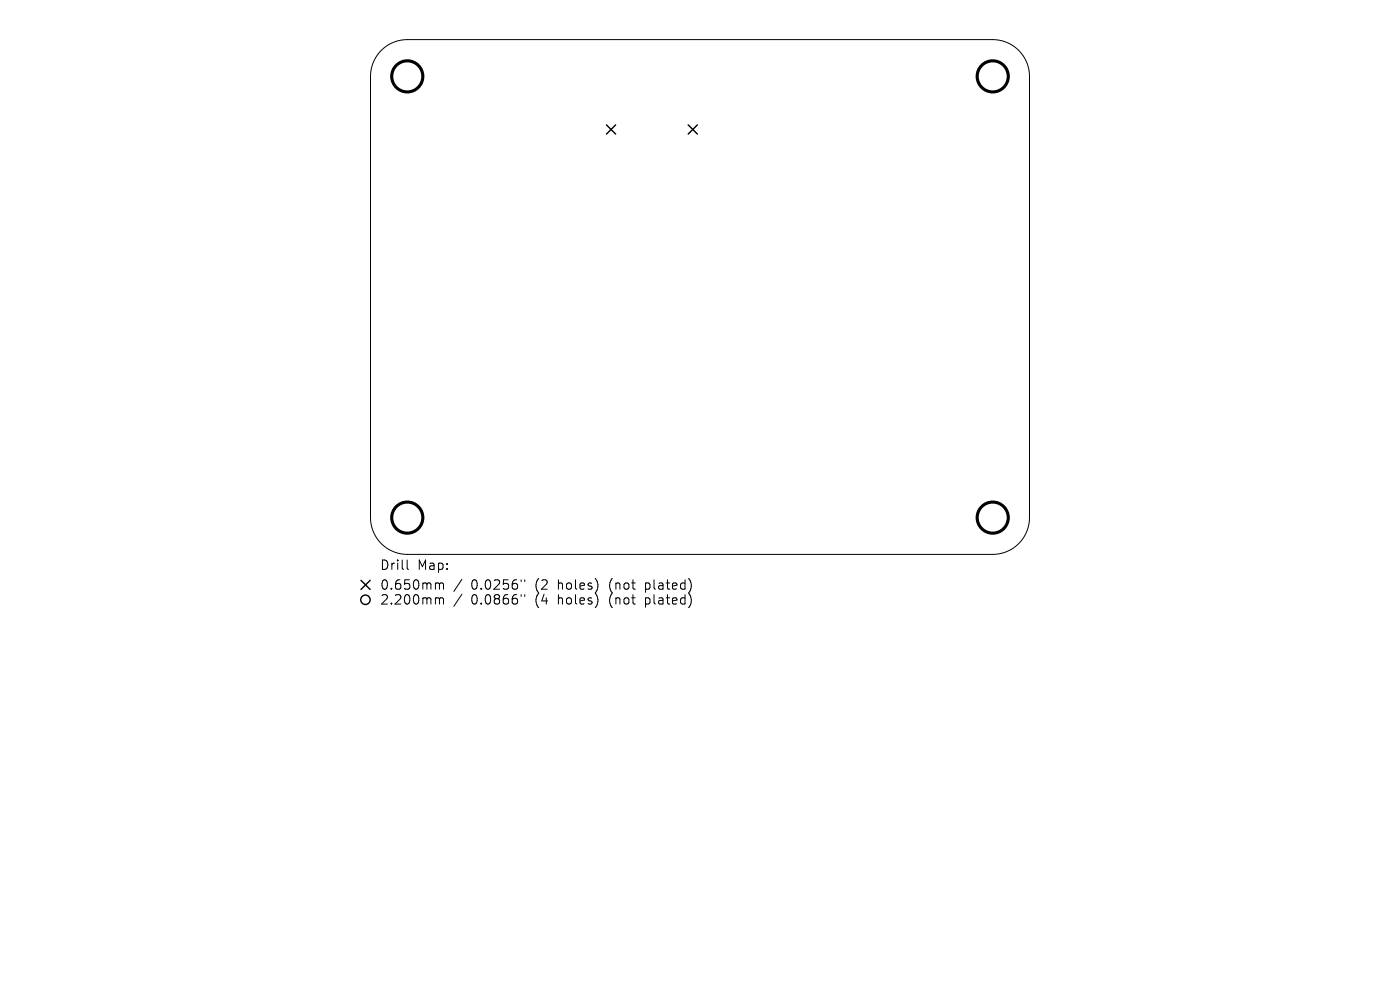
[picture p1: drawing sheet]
<svg xmlns="http://www.w3.org/2000/svg" width="297mm" height="210mm" viewBox="0 0 297 210" stroke-linecap="round" stroke-linejoin="round" font-family="sans-serif">
<defs><g id="words">
<g font-size="2.8">
<text x="80.5" y="121.2">Drill</text>
<text x="80.5" y="125.4">0.650mm</text>
<text x="88.5" y="121.2">Map:</text>
<text x="100" y="125.4">0.0256&quot;</text>
<text x="113.7" y="125.4">(2</text>
<text x="118.7" y="125.4">holes)</text>
<text x="129.7" y="125.4">(not</text>
<text x="137.5" y="125.4">plated)</text>
<text x="80.5" y="128.5">2.200mm</text>
<text x="100" y="128.5">0.0866&quot;</text>
<text x="113.7" y="128.5">(4</text>
<text x="118.7" y="128.5">holes)</text>
<text x="129.7" y="128.5">(not</text>
<text x="137.5" y="128.5">plated)</text>
</g>
</g></defs>
<g fill="none" stroke="#000" stroke-width=".21">
<path d="M80.9 10.7a7.8 7.8 0 0 1 5.5-2.3h124.2a7.8 7.8 0 0 1 7.8 7.8v93.6a7.8 7.8 0 0 1-7.8 7.8h-124.2a7.8 7.8 0 0 1-7.8-7.8v-93.6a7.8 7.8 0 0 1 2.3-5.5zM86.4 118.8v1.7l.3 .3M92.7 123.7h.2l.3 .2M92.7 126.8h.2l.3 .3M93.2 123.9l.3-.2 .5 .1 .1 1.2M93.2 123.9v1.1M93.2 127.1v1M93.2 127.1l.3-.3 .5 .1 .1 1.2M98 122.9l-1.7 2.6M98 126l-1.7 2.6M110.6 123v.4M110.6 126.1v.4"/>
<path d="M111.3 123v.4M111.3 126.1v.4"/>
</g>
<g fill="none" stroke="#000" stroke-width=".3">
<path d="M128.7 26.5l1.9 1.9M130.6 26.5l-1.9 1.9M146 26.5l1.9 1.9M147.9 26.5l-1.9 1.9M76.6 123.1l1.9 2M78.5 123.1l-1.9 2"/>
<circle cx="77.5" cy="127.2" r="1"/>
</g>
<g fill="none" stroke="#000" stroke-width=".66">
<circle cx="86.4" cy="16.2" r="3.3"/>
<circle cx="210.6" cy="16.2" r="3.3"/>
<circle cx="86.4" cy="109.8" r="3.3"/>
<circle cx="210.6" cy="109.8" r="3.3"/>
</g>
<use href="#words"/>
</svg>
